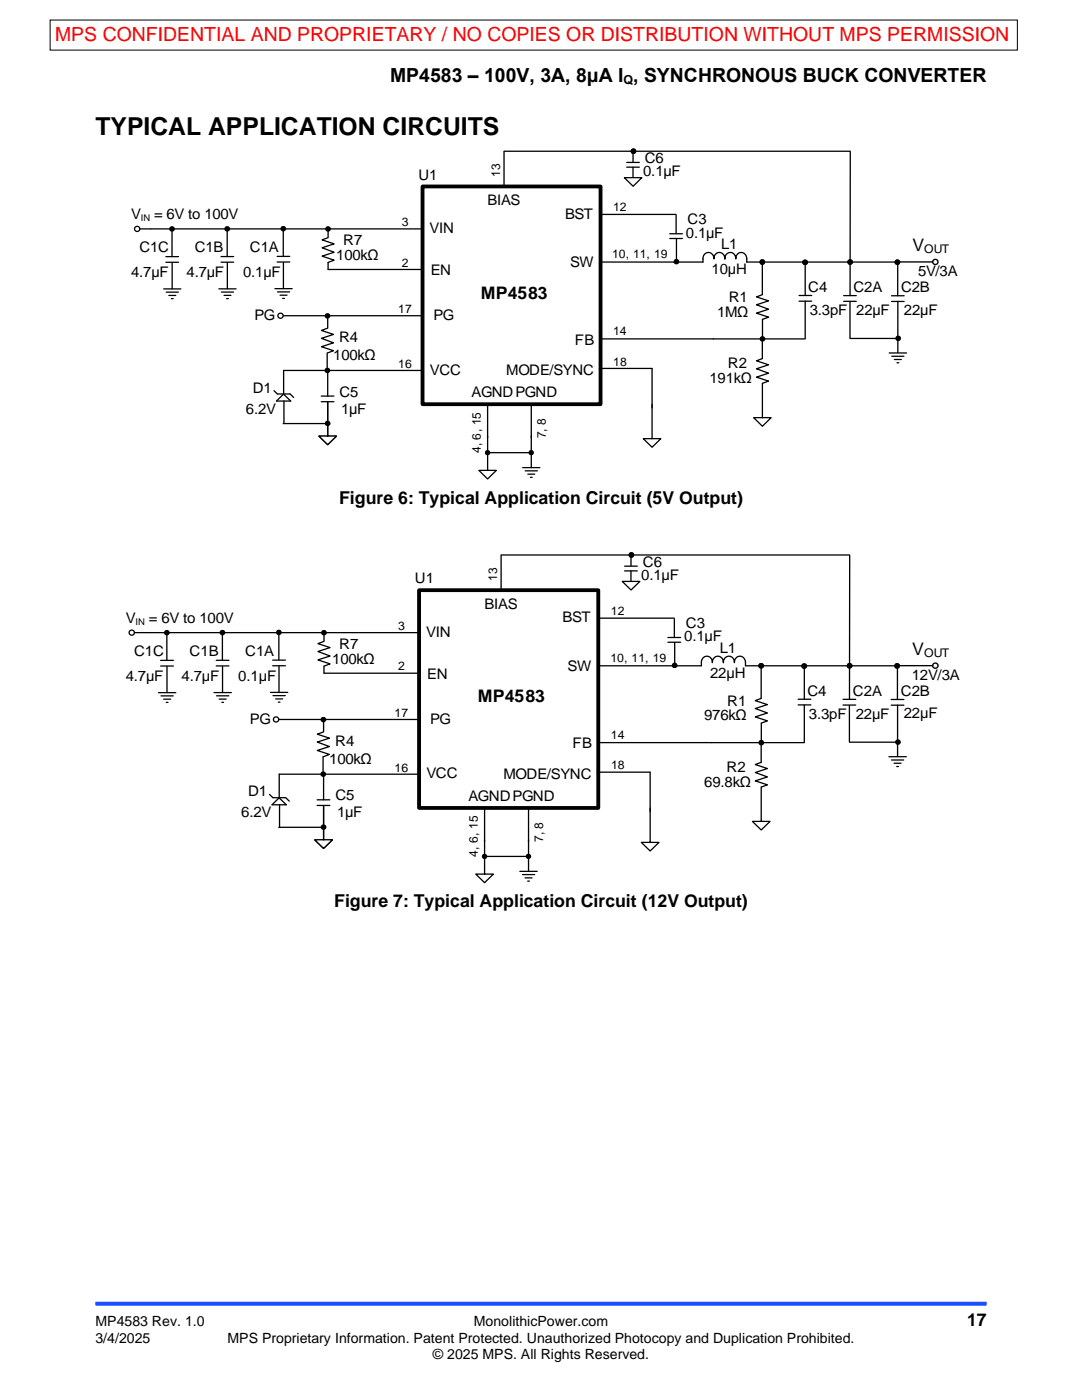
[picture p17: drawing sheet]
<svg xmlns="http://www.w3.org/2000/svg" width="216mm" height="279mm" viewBox="0 0 216 279" stroke-linecap="round" stroke-linejoin="round" font-family="sans-serif">
<defs><g id="words">
<text font-size="4.9" x="19" y="27">TYPICAL APPLICATION CIRCUITS</text>
<text font-size="3.9" fill="#f00" x="11" y="8.2">MPS CONFIDENTIAL AND PROPRIETARY / NO COPIES OR DISTRIBUTION WITHOUT MPS PERMISSION</text>
<text font-size="3.9" x="77.8" y="16.3">MP4583 – 100V, 3A, 8μA I , SYNCHRONOUS BUCK CONVERTER</text>
<g font-size="3.5">
<text x="67.7" y="100.5">Figure 6: Typical Application Circuit (5V Output)</text>
<text x="66.7" y="181.1">Figure 7: Typical Application Circuit (12V Output)</text>
<text x="193" y="264.6">17</text>
</g>
<g font-size="3.4">
<text x="182.1" y="50.1">V</text>
<text x="95.9" y="59.6">MP4583</text>
<text x="182" y="130.7">V</text>
<text x="95.3" y="140.2">MP4583</text>
</g>
<g font-size="2.9">
<text x="83.5" y="35.8">U1</text>
<text x="128.3" y="35.1">0.1µF</text>
<text x="128.7" y="32.6">C6</text>
<text x="97.3" y="40.9">BIAS</text>
<text x="26.2" y="43.8">V</text>
<text x="30.8" y="43.8">= 6V to 100V</text>
<text x="85.7" y="46.5">VIN</text>
<text x="112.7" y="43.6">BST</text>
<text x="136.9" y="47.4">0.1µF</text>
<text x="137.2" y="44.8">C3</text>
<text x="27.8" y="50.4">C1C</text>
<text x="38.8" y="50.4">C1B</text>
<text x="49.9" y="50.4">C1A</text>
<text x="67.1" y="51.9">100kΩ</text>
<text x="68.5" y="48.9">R7</text>
<text x="113.7" y="53.2">SW</text>
<text x="143.9" y="49.7">L1</text>
<text x="26.2" y="55.3">4.7µF</text>
<text x="37.2" y="55.3">4.7µF</text>
<text x="48.5" y="55.3">0.1µF</text>
<text x="85.9" y="54.9">EN</text>
<text x="142" y="54.7">10µH</text>
<text x="161.3" y="58.4">C4</text>
<text x="170.3" y="58.4">C2A</text>
<text x="179.8" y="58.4">C2B</text>
<text x="183.2" y="55.1">5V/3A</text>
<text x="50.8" y="63.8">PG</text>
<text x="86.5" y="63.9">PG</text>
<text x="143.1" y="63.2">1MΩ</text>
<text x="145.4" y="60.3">R1</text>
<text x="161.6" y="62.9">3.3pF</text>
<text x="170.9" y="62.9">22µF</text>
<text x="180.4" y="62.8">22µF</text>
<text x="66.5" y="71.8">100kΩ</text>
<text x="67.7" y="68.3">R4</text>
<text x="114.7" y="68.8">FB</text>
<text x="85.8" y="74.8">VCC</text>
<text x="101" y="74.9">MODE/SYNC</text>
<text x="141.6" y="76.4">191kΩ</text>
<text x="145.2" y="73.5">R2</text>
<text x="49.1" y="82.5">6.2V</text>
<text x="50.4" y="78.3">D1</text>
<text x="67.7" y="79.1">C5</text>
<text x="68.1" y="82.5">1µF</text>
<text x="94.1" y="79.2">AGNDPGND</text>
<text x="128.3" y="113.1">C6</text>
<text x="82.8" y="116.4">U1</text>
<text x="127.9" y="115.7">0.1µF</text>
<text x="25.1" y="124.3">V</text>
<text x="29.7" y="124.3">= 6V to 100V</text>
<text x="96.7" y="121.5">BIAS</text>
<text x="112.2" y="124.2">BST</text>
<text x="136.9" y="125.3">C3</text>
<text x="26.7" y="130.9">C1C</text>
<text x="37.8" y="130.9">C1B</text>
<text x="48.9" y="130.9">C1A</text>
<text x="67.7" y="129.4">R7</text>
<text x="85" y="127.1">VIN</text>
<text x="136.5" y="128">0.1µF</text>
<text x="143.6" y="130.3">L1</text>
<text x="25.1" y="135.9">4.7µF</text>
<text x="36.2" y="135.9">4.7µF</text>
<text x="47.6" y="135.9">0.1µF</text>
<text x="66.3" y="132.4">100kΩ</text>
<text x="85.3" y="135.4">EN</text>
<text x="113.2" y="133.8">SW</text>
<text x="141.7" y="135.3">22µH</text>
<text x="181.9" y="135.7">12V/3A</text>
<text x="140.5" y="143.8">976kΩ</text>
<text x="145.1" y="140.9">R1</text>
<text x="161.1" y="138.9">C4</text>
<text x="161.4" y="143.4">3.3pF</text>
<text x="170.2" y="138.9">C2A</text>
<text x="170.7" y="143.4">22µF</text>
<text x="179.8" y="138.9">C2B</text>
<text x="180.3" y="143.3">22µF</text>
<text x="49.9" y="144.4">PG</text>
<text x="66.9" y="148.9">R4</text>
<text x="85.8" y="144.4">PG</text>
<text x="114.2" y="149.3">FB</text>
<text x="65.7" y="152.4">100kΩ</text>
<text x="85.1" y="155.4">VCC</text>
<text x="100.4" y="155.5">MODE/SYNC</text>
<text x="144.9" y="154.1">R2</text>
<text x="49.5" y="158.9">D1</text>
<text x="66.9" y="159.7">C5</text>
<text x="93.5" y="159.8">AGNDPGND</text>
<text x="140.5" y="157">69.8kΩ</text>
<text x="48.1" y="163.1">6.2V</text>
<text x="67.2" y="163.1">1µF</text>
</g>
<g font-size="2.8">
<text x="19" y="264.6">MP4583 Rev. 1.0</text>
<text x="19" y="267.9">3/4/2025</text>
<text x="45.4" y="267.9">MPS Proprietary Information. Patent Protected. Unauthorized Photocopy and Duplication Prohibited.</text>
<text x="94.6" y="264.6">MonolithicPower.com</text>
<text x="86.4" y="271.2">© 2025 MPS. All Rights Reserved.</text>
</g>
<g font-size="2.5">
<text x="124.4" y="16.7">Q</text>
<text x="108.4" y="168.1" transform="rotate(-90 108.4 168.1)">7, 8</text>
</g>
<g font-size="2.4">
<text x="99.8" y="35.3" transform="rotate(-90 99.8 35.3)">13</text>
<text x="80.2" y="45.2">3</text>
<text x="122.3" y="42.2">12</text>
<text x="80.2" y="53.2">2</text>
<text x="122.1" y="51.6">10, 11, 19</text>
<text x="184.4" y="50.6">OUT</text>
<text x="79.5" y="62.5">17</text>
<text x="122.3" y="66.9">14</text>
<text x="79.5" y="73.5">16</text>
<text x="122.4" y="72.9">18</text>
<text x="108.9" y="87.5" transform="rotate(-90 108.9 87.5)">7, 8</text>
<text x="96" y="90.4" transform="rotate(-90 96 90.4)">4, 6, 15</text>
<text x="99.2" y="115.9" transform="rotate(-90 99.2 115.9)">13</text>
<text x="79.4" y="125.8">3</text>
<text x="121.9" y="122.7">12</text>
<text x="184.4" y="131.2">OUT</text>
<text x="79.4" y="133.8">2</text>
<text x="121.8" y="132.2">10, 11, 19</text>
<text x="78.7" y="143.1">17</text>
<text x="121.9" y="147.5">14</text>
<text x="78.7" y="154.1">16</text>
<text x="121.9" y="153.5">18</text>
<text x="95.3" y="171" transform="rotate(-90 95.3 171)">4, 6, 15</text>
</g>
<g font-size="1.8">
<text x="28.1" y="44.2">IN</text>
<text x="27" y="124.7">IN</text>
</g>
</g></defs>
<path d="M19 260.2h177.8" fill="none" stroke="#1c4eff" stroke-width=".79" stroke-linecap="butt"/>
<path d="M84.3 37.2h35.5v43.5h-35.5z" fill="none" stroke="#000" stroke-width=".76"/>
<g fill="none" stroke="#000" stroke-width=".26">
<path d="M100.6 30.3v6.9M169.7 30.3l-.1 28.7M30 45.7h54.3M119.8 52.3h20.5a1.42 1.42 0 0 1 1-1.9 1.15 1.15 0 0 1 1.1 1.3 1.11 1.11 0 0 1 1.1-1.3 1.11 1.11 0 0 1 1.1 1.3 1.11 1.11 0 0 1 1.1-1.3 1.11 1.11 0 0 1 1.1 1.3 1.11 1.11 0 0 1 1.1-1.3 1.11 1.11 0 0 1 1.1 1.3v.6h30.5M133.6 46.7h2.6M133.6 47.6h2.6M134.9 42.9v3.7M135 47.6v4.4M168.3 59h2.6M142.3 67.6h18.4M168.3 60.1h2.6M169.6 60.3v7.2"/>
<circle cx="135" cy="52.2" r=".44"/>
</g>
<circle cx="135" cy="52.2" r=".44" fill="#000"/>
<circle cx="186.6" cy="52.3" r=".52" fill="#fff"/>
<g fill="none" stroke="#000" stroke-width=".27">
<path d="M179.1 52.3h7"/>
<circle cx="186.6" cy="52.3" r=".52"/>
</g>
<g fill="none" stroke="#000" stroke-width=".26">
<path d="M100.6 30.2h69.1M152.1 52.4v6.3M152.1 58.8l-1.2 .4 2.5 .8-2.5 .8 2.5 .9-2.5 .8 2.5 .8-1.3 .4v4M152.1 67.5v4M152.1 71.6l-1.2 .4 2.5 .8-2.5 .8 2.5 .9-2.5 .8 2.5 .8-1.3 .4"/>
<circle cx="152.1" cy="52.3" r=".44"/>
<circle cx="152.2" cy="67.6" r=".44"/>
</g>
<g fill="#000">
<circle cx="45.4" cy="45.7" r=".44"/>
<circle cx="152.1" cy="52.3" r=".44"/>
<circle cx="152.2" cy="67.6" r=".44"/>
</g>
<circle cx="27.4" cy="45.7" r=".52" fill="#fff"/>
<g fill="none" stroke="#000" stroke-width=".26">
<path d="M27.9 45.7h2.1M65.5 53.8h18.8M56.6 73.9h27.7M64.1 79h2.5M65.4 74.1v4.9M64.1 80.2h2.5"/>
<circle cx="27.4" cy="45.7" r=".52"/>
</g>
<path d="M95.5 93.9h3.5l-1.7 1.7z" fill="#fff"/>
<path d="M95.5 93.9h3.5l-1.7 1.7zM97.3 87v6.9M104.3 93.3h3.4M104.8 94h2.4M105.3 94.6h1.4M105.8 95.3h.4M106 87v6.3" fill="none" stroke="#000" stroke-width=".26"/>
<path d="M150.4 83.4h3.5l-1.8 1.7z" fill="#fff"/>
<g fill="none" stroke="#000" stroke-width=".26">
<path d="M56.6 63h27.7M65.4 65.5l-1.3 .4 2.4 .8-2.4 .8 2.4 .9-2.4 .8 2.4 .8-1.1 .4M119.6 73.5h10.5v7.9M152.1 76.5v6.9M97.4 90.3h8.5M150.4 83.4h3.5l-1.8 1.7z"/>
<circle cx="65.5" cy="45.7" r=".44"/>
</g>
<g fill="#000">
<circle cx="65.5" cy="45.7" r=".44"/>
<circle cx="97.3" cy="90.3" r=".44"/>
<circle cx="106" cy="90.3" r=".44"/>
</g>
<g fill="none" stroke="#000" stroke-width=".21">
<circle cx="97.3" cy="90.3" r=".44"/>
<circle cx="106" cy="90.3" r=".44"/>
</g>
<path d="M63.6 87.1h3.5l-1.7 1.7z" fill="#fff"/>
<path d="M63.6 87.1h3.5l-1.7 1.7zM65.4 80.2v6.9" fill="none" stroke="#000" stroke-width=".26"/>
<path d="M128.4 87.5h3.5l-1.8 1.8z" fill="#fff"/>
<g fill="none" stroke="#000" stroke-width=".26">
<path d="M125.1 32.4h2.5M125.1 33.4h2.5M126.3 30.3v2M32.7 57.7h3.4M33.1 51.2h2.5M33.1 52.3h2.5M33.2 58.3h2.4M33.7 59h1.4M34.2 59.6h.3M34.3 45.9v5.2M34.4 52.4v5.2M65.5 45.6v1.7"/>
<path d="M65.5 52.4v1.4M65.5 47.4l-1.2 .5 2.4 .8-2.4 .7 2.4 .9-2.4 .8 2.4 .8-1.2 .5M119.9 42.8h15M159.4 59h2.6M160.7 52.3v6.7M177.9 59h2.5M179.1 52.3v6.7M54.7 78l.6 .6M55.3 78.6h2.6l.7 .7M56.6 78.7l-1.4 1.3h2.8M56.6 73.9v4.7M56.6 78.7l1.4 1.3"/>
<path d="M65.3 70.4v3.5M65.4 63.2v2.3M119.7 67.6h22.6M159.4 60.1h2.6M160.7 60.1v7.4M177.4 70.4h3.5M177.9 60.2h2.5M178 71.1h2.4M178.5 71.7h1.3M179 72.4h.3M179.2 60.2v10.2M56.5 84.5h8.9"/>
<path d="M56.7 80v4.5M128.4 87.5h3.5l-1.8 1.8zM130.1 80.7v6.8"/>
<circle cx="34.3" cy="45.7" r=".44"/>
<circle cx="160.7" cy="52.4" r=".44"/>
<circle cx="169.6" cy="52.3" r=".44"/>
<circle cx="179.1" cy="52.3" r=".44"/>
<circle cx="56" cy="63" r=".52"/>
<circle cx="65.3" cy="73.9" r=".44"/>
<circle cx="65.4" cy="63" r=".44"/>
<circle cx="65.4" cy="84.5" r=".44"/>
</g>
<g fill="#000">
<circle cx="34.3" cy="45.7" r=".44"/>
<circle cx="160.7" cy="52.4" r=".44"/>
<circle cx="169.6" cy="52.3" r=".44"/>
<circle cx="179.1" cy="52.3" r=".44"/>
<circle cx="65.3" cy="73.9" r=".44"/>
<circle cx="65.4" cy="63" r=".44"/>
<circle cx="65.4" cy="84.5" r=".44"/>
</g>
<path d="M63.6 87h3.5l-1.7 1.7z" fill="#fff"/>
<path d="M63.6 87h3.5l-1.7 1.7zM65.4 80.2v6.8" fill="none" stroke="#000" stroke-width=".26"/>
<path d="M124.6 35.5h3.5l-1.8 1.7z" fill="#fff"/>
<g fill="none" stroke="#000" stroke-width=".26">
<path d="M124.6 35.5h3.5l-1.8 1.7zM126.3 33.4v2M43.7 57.6h3.4M44.1 51.2h2.5M44.1 52.3h2.5M44.2 58.3h2.4M44.7 58.9h1.4M45.2 59.6h.4M45.3 45.9v5.2M45.4 52.4v5.2M54.9 57.6h3.4M55.3 51.2h2.5"/>
<path d="M55.3 52.3h2.5M55.4 58.3h2.4M55.9 58.9h1.4M56.4 59.6h.3M56.5 45.9v5.2M56.6 52.4v5.2M169.6 67.5h9.6M97.3 80.6v6.7M106 80.6v6.7M100 110.8v7M169.5 110.8v28.8M29 126.3h54.6"/>
<path d="M119.4 132.9h20.6a1.42 1.42 0 0 1 1-1.9 1.15 1.15 0 0 1 1.1 1.2 1.12 1.12 0 0 1 1.1-1.2 1.12 1.12 0 0 1 1.1 1.2 1.11 1.11 0 0 1 1.1-1.2 1.11 1.11 0 0 1 1.1 1.2 1.12 1.12 0 0 1 1.1-1.2 1.12 1.12 0 0 1 1.2 1.2v.7h30.7M133.3 127.2h2.5M133.3 128.2h2.5M134.6 123.5v3.6M134.6 128.2v4.4M168.2 139.6h2.5M142 148.2h18.5M168.2 140.7h2.5M169.5 140.8v7.2"/>
<circle cx="126.4" cy="30.2" r=".44"/>
<circle cx="45.3" cy="45.7" r=".44"/>
<circle cx="56.5" cy="45.6" r=".44"/>
<circle cx="179.2" cy="67.5" r=".44"/>
<circle cx="134.6" cy="132.8" r=".45"/>
</g>
<g fill="#000">
<circle cx="126.4" cy="30.2" r=".44"/>
<circle cx="56.5" cy="45.6" r=".44"/>
<circle cx="179.2" cy="67.5" r=".44"/>
<circle cx="134.6" cy="132.8" r=".45"/>
</g>
<path d="M83.6 117.8h35.8v43.4h-35.8z" fill="none" stroke="#000" stroke-width=".76"/>
<circle cx="186.6" cy="132.8" r=".52" fill="#fff"/>
<g fill="none" stroke="#000" stroke-width=".28">
<path d="M179 132.8h7.1"/>
<circle cx="186.6" cy="132.8" r=".52"/>
</g>
<g fill="none" stroke="#000" stroke-width=".26">
<path d="M100 110.8h69.5M151.9 133v6.3M151.9 139.4l-1.2 .4 2.4 .8-2.4 .8 2.4 .9-2.4 .8 2.4 .8-1.2 .4v7.8M151.9 152.1l-1.2 .5 2.4 .8-2.4 .8 2.4 .9-2.4 .7 2.4 .8-1.2 .5"/>
<circle cx="151.9" cy="132.9" r=".44"/>
<circle cx="151.9" cy="148.2" r=".45"/>
</g>
<g fill="#000">
<circle cx="44.5" cy="126.2" r=".44"/>
<circle cx="151.9" cy="132.9" r=".44"/>
<circle cx="151.9" cy="148.2" r=".45"/>
</g>
<circle cx="26.3" cy="126.3" r=".52" fill="#fff"/>
<g fill="none" stroke="#000" stroke-width=".26">
<path d="M26.8 126.3h2.1M64.6 134.4h19M55.7 154.5h27.9M63.3 159.6h2.5M64.6 154.6v5M63.3 160.7h2.5"/>
<circle cx="26.3" cy="126.3" r=".52"/>
</g>
<path d="M94.9 174.4h3.6l-1.8 1.8z" fill="#fff"/>
<path d="M94.9 174.4h3.6l-1.8 1.8zM96.7 167.6v6.8M103.7 173.9h3.5M104.2 174.5h2.5M104.8 175.2h1.4M105.3 175.8h.3M105.5 167.6v6.3" fill="none" stroke="#000" stroke-width=".26"/>
<path d="M150.1 163.9h3.6l-1.8 1.7z" fill="#fff"/>
<g fill="none" stroke="#000" stroke-width=".26">
<path d="M55.7 143.6h27.9M64.5 146.1l-1.2 .4 2.4 .8-2.4 .8 2.4 .9-2.4 .8 2.4 .8-1.2 .4M119.2 154.1h10.5M129.7 154.1v7.9M151.9 157.1v6.8M96.8 170.9h8.6M150.1 163.9h3.6l-1.8 1.7z"/>
<circle cx="64.6" cy="126.3" r=".44"/>
</g>
<g fill="#000">
<circle cx="64.6" cy="126.3" r=".44"/>
<circle cx="96.7" cy="170.9" r=".44"/>
<circle cx="105.5" cy="170.9" r=".44"/>
</g>
<g fill="none" stroke="#000" stroke-width=".21">
<circle cx="96.7" cy="170.9" r=".44"/>
<circle cx="105.5" cy="170.9" r=".44"/>
</g>
<path d="M62.8 167.6h3.5l-1.7 1.7z" fill="#fff"/>
<path d="M62.8 167.6h3.5l-1.7 1.7zM64.6 160.8v6.8" fill="none" stroke="#000" stroke-width=".26"/>
<path d="M128 168.1h3.5l-1.8 1.7z" fill="#fff"/>
<g fill="none" stroke="#000" stroke-width=".26">
<path d="M124.6 113h2.6M124.6 113.9h2.6M125.9 110.9v2M31.6 138.2h3.5M32.1 131.8h2.5M32.1 132.9h2.5M32.1 138.9h2.5M32.7 139.5h1.3M33.3 126.5v5.2M33.3 133v5.2M64.6 126.2v1.7M64.7 128l-1.3 .4 2.5 .8-2.5 .8 2.5 .9-2.5 .8 2.5 .8-1.2 .4-.1 1.5"/>
<path d="M119.4 123.4h15.1M159.3 139.5h2.5M160.5 132.9v6.6M177.8 139.6h2.6M179.1 132.9v6.7M33.2 140.2h.3M53.8 158.5l.6 .7M54.5 159.2h2.5l.7 .7M55.7 159.2l-1.4 1.4M55.7 154.5v4.7M55.8 159.3l1.3 1.3h-2.8M64.5 151v3.5"/>
<path d="M64.6 143.7v2.3M119.3 148.2h22.7M159.3 140.7h2.5M160.5 140.7v7.4M177.4 151h3.4M177.8 140.7h2.6M177.9 151.7h2.4M178.4 152.3h1.4M178.9 153h.4M179.1 140.7v10.2M55.6 165.1h9M55.8 160.6v4.5"/>
<path d="M128 168.1h3.5l-1.8 1.7zM129.7 161.3v6.8"/>
<circle cx="33.3" cy="126.3" r=".44"/>
<circle cx="160.5" cy="132.9" r=".44"/>
<circle cx="169.5" cy="132.9" r=".44"/>
<circle cx="179" cy="132.9" r=".44"/>
<circle cx="55.1" cy="143.6" r=".52"/>
<circle cx="64.5" cy="154.5" r=".44"/>
<circle cx="64.5" cy="143.6" r=".44"/>
<circle cx="64.6" cy="165.1" r=".44"/>
</g>
<g fill="#000">
<circle cx="33.3" cy="126.3" r=".44"/>
<circle cx="160.5" cy="132.9" r=".44"/>
<circle cx="169.5" cy="132.9" r=".44"/>
<circle cx="179" cy="132.9" r=".44"/>
<circle cx="64.5" cy="154.5" r=".44"/>
<circle cx="64.5" cy="143.6" r=".44"/>
<circle cx="64.6" cy="165.1" r=".44"/>
</g>
<path d="M62.8 167.6h3.5l-1.7 1.7z" fill="#fff"/>
<path d="M62.8 167.6h3.5l-1.7 1.7zM64.6 160.7v6.9" fill="none" stroke="#000" stroke-width=".26"/>
<path d="M124.2 116h3.5l-1.8 1.7z" fill="#fff"/>
<g fill="none" stroke="#000" stroke-width=".26">
<path d="M124.2 116h3.5l-1.8 1.7zM125.9 113.9v2M42.7 138.2h3.5M43.1 131.8h2.6M43.1 132.9h2.6M43.2 138.9h2.5M43.7 139.5h1.4M44.4 126.5v5.2M44.4 133v5.2M54 138.2h3.4M54.4 131.7h2.5M54.4 132.9h2.5"/>
<path d="M54.5 138.8h2.4M55 139.5h1.4M55.6 126.4v5.3M55.7 133v5.2M44.3 140.2h.3M55.5 140.1h.4M169.5 148.1h9.6M96.7 161.2v6.7M105.5 161.2v6.7"/>
<circle cx="126" cy="110.8" r=".44"/>
<circle cx="44.4" cy="126.2" r=".44"/>
<circle cx="55.7" cy="126.2" r=".44"/>
<circle cx="179.2" cy="148.1" r=".45"/>
</g>
<g fill="#000">
<circle cx="126" cy="110.8" r=".44"/>
<circle cx="55.7" cy="126.2" r=".44"/>
<circle cx="179.2" cy="148.1" r=".45"/>
</g>
<path d="M10 4h193v6h-193z" fill="#fff" stroke="#000" stroke-width=".2"/>
<use href="#words"/>
</svg>
